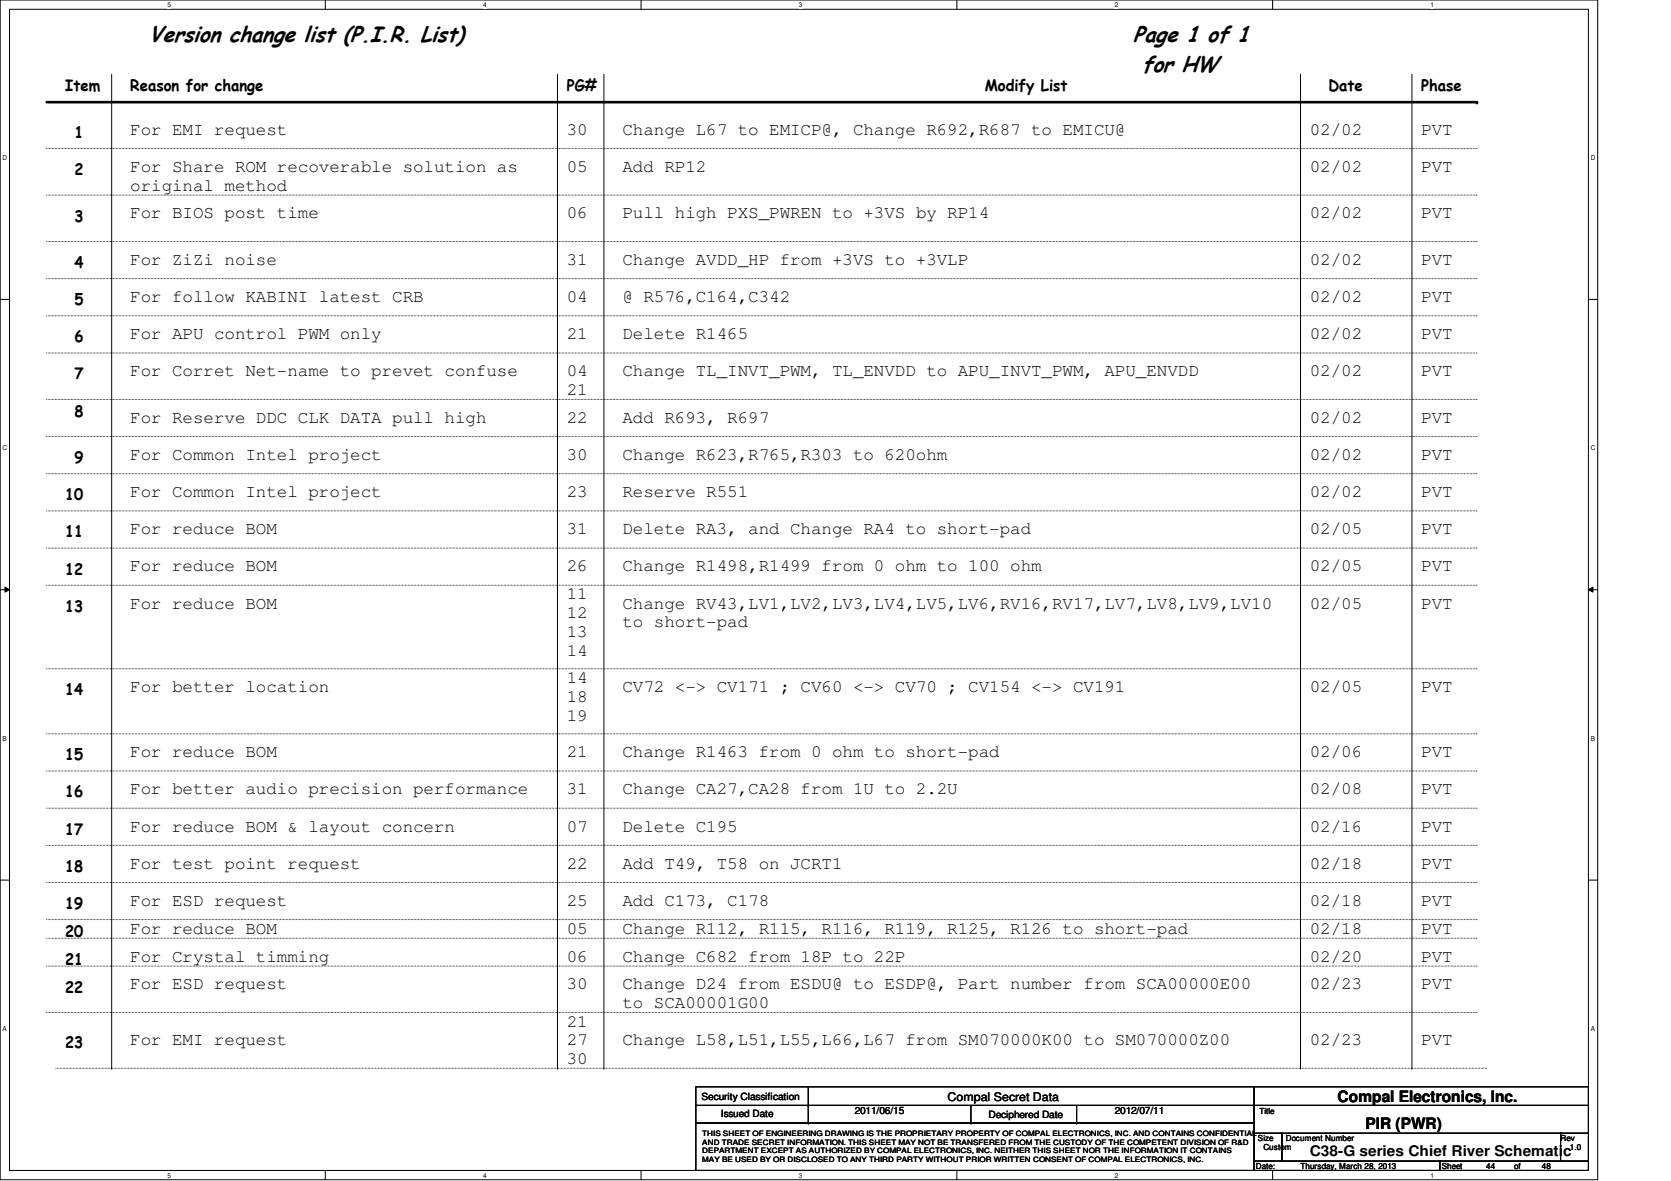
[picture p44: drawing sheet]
<svg xmlns="http://www.w3.org/2000/svg" width="297mm" height="210mm" viewBox="0 0 297 210" stroke-linecap="round" stroke-linejoin="round" font-family="sans-serif">
<defs><g id="words">
<g font-size="4">
<text x="26.5" y="7.5">Version change list (P.I.R. List)</text>
<text x="201.5" y="7.5">Page 1 of 1</text>
<text x="203" y="12.8">for HW</text>
</g>
<g font-size="3.1">
<text x="23.2" y="24">For EMI request</text>
<text x="100.7" y="24">30</text>
<text x="110.7" y="24">Change L67 to EMICP@, Change R692,R687 to EMICU@</text>
<text x="232.8" y="24">02/02</text>
<text x="252.6" y="24">PVT</text>
<text x="23.2" y="30.6">For Share ROM recoverable solution as</text>
<text x="23.2" y="33.9">original method</text>
<text x="100.7" y="30.6">05</text>
<text x="110.7" y="30.6">Add RP12</text>
<text x="232.8" y="30.6">02/02</text>
<text x="252.6" y="30.6">PVT</text>
<text x="23.2" y="38.8">For BIOS post time</text>
<text x="100.7" y="38.8">06</text>
<text x="110.7" y="38.8">Pull high PXS_PWREN to +3VS by RP14</text>
<text x="232.8" y="38.8">02/02</text>
<text x="252.6" y="38.8">PVT</text>
<text x="23.2" y="47.1">For ZiZi noise</text>
<text x="100.7" y="47.1">31</text>
<text x="110.7" y="47.1">Change AVDD_HP from +3VS to +3VLP</text>
<text x="232.8" y="47.1">02/02</text>
<text x="252.6" y="47.1">PVT</text>
<text x="23.2" y="53.7">For follow KABINI latest CRB</text>
<text x="100.7" y="53.7">04</text>
<text x="110.7" y="53.7">@ R576,C164,C342</text>
<text x="232.8" y="53.7">02/02</text>
<text x="252.6" y="53.7">PVT</text>
<text x="23.2" y="60.3">For APU control PWM only</text>
<text x="100.8" y="60.3">21</text>
<text x="110.7" y="60.3">Delete R1465</text>
<text x="232.8" y="60.3">02/02</text>
<text x="252.6" y="60.3">PVT</text>
<text x="23.2" y="66.9">For Corret Net-name to prevet confuse</text>
<text x="100.7" y="70.2">21</text>
<text x="100.7" y="66.9">04</text>
<text x="110.7" y="66.9">Change TL_INVT_PWM, TL_ENVDD to APU_INVT_PWM, APU_ENVDD</text>
<text x="232.8" y="66.9">02/02</text>
<text x="252.6" y="66.9">PVT</text>
<text x="23.2" y="75.1">For Reserve DDC CLK DATA pull high</text>
<text x="100.8" y="75.1">22</text>
<text x="110.7" y="75.1">Add R693, R697</text>
<text x="232.8" y="75.1">02/02</text>
<text x="252.6" y="75.1">PVT</text>
<text x="23.2" y="81.7">For Common Intel project</text>
<text x="100.8" y="81.7">30</text>
<text x="110.7" y="81.7">Change R623,R765,R303 to 620ohm</text>
<text x="232.8" y="81.7">02/02</text>
<text x="252.6" y="81.7">PVT</text>
<text x="23.2" y="88.3">For Common Intel project</text>
<text x="100.8" y="88.3">23</text>
<text x="110.7" y="88.3">Reserve R551</text>
<text x="232.8" y="88.3">02/02</text>
<text x="252.6" y="88.3">PVT</text>
<text x="23.2" y="95">For reduce BOM</text>
<text x="100.7" y="95">31</text>
<text x="110.7" y="95">Delete RA3, and Change RA4 to short-pad</text>
<text x="232.8" y="95">02/05</text>
<text x="252.6" y="95">PVT</text>
<text x="23.2" y="101.6">For reduce BOM</text>
<text x="100.7" y="101.6">26</text>
<text x="110.7" y="101.6">Change R1498,R1499 from 0 ohm to 100 ohm</text>
<text x="232.8" y="101.6">02/05</text>
<text x="252.6" y="101.6">PVT</text>
<text x="100.7" y="106.5">11</text>
<text x="23.2" y="108.2">For reduce BOM</text>
<text x="100.7" y="109.9">12</text>
<text x="100.7" y="113.2">13</text>
<text x="110.7" y="108.2">Change RV43,LV1,LV2,LV3,LV4,LV5,LV6,RV16,RV17,LV7,LV8,LV9,LV10</text>
<text x="110.7" y="111.5">to short-pad</text>
<text x="232.8" y="108.2">02/05</text>
<text x="252.6" y="108.2">PVT</text>
<text x="100.7" y="116.5">14</text>
<text x="23.2" y="123">For better location</text>
<text x="100.7" y="121.4">14</text>
<text x="100.7" y="124.7">18</text>
<text x="110.7" y="123">CV72 &lt;-&gt; CV171 ; CV60 &lt;-&gt; CV70 ; CV154 &lt;-&gt; CV191</text>
<text x="232.8" y="123">02/05</text>
<text x="252.6" y="123">PVT</text>
<text x="100.7" y="128.1">19</text>
<text x="23.2" y="134.6">For reduce BOM</text>
<text x="100.7" y="134.6">21</text>
<text x="110.7" y="134.6">Change R1463 from 0 ohm to short-pad</text>
<text x="232.8" y="134.6">02/06</text>
<text x="252.6" y="134.6">PVT</text>
<text x="23.2" y="141.2">For better audio precision performance</text>
<text x="100.7" y="141.2">31</text>
<text x="110.7" y="141.2">Change CA27,CA28 from 1U to 2.2U</text>
<text x="232.8" y="141.2">02/08</text>
<text x="252.6" y="141.2">PVT</text>
<text x="23.2" y="147.8">For reduce BOM &amp; layout concern</text>
<text x="100.7" y="147.8">07</text>
<text x="110.7" y="147.8">Delete C195</text>
<text x="232.8" y="147.8">02/16</text>
<text x="252.6" y="147.8">PVT</text>
<text x="23.2" y="154.4">For test point request</text>
<text x="100.7" y="154.4">22</text>
<text x="110.7" y="154.4">Add T49, T58 on JCRT1</text>
<text x="232.8" y="154.4">02/18</text>
<text x="252.6" y="154.4">PVT</text>
<text x="23.2" y="161">For ESD request</text>
<text x="100.7" y="161">25</text>
<text x="110.7" y="161">Add C173, C178</text>
<text x="232.8" y="161">02/18</text>
<text x="252.6" y="161">PVT</text>
<text x="23.2" y="165.9">For reduce BOM</text>
<text x="100.7" y="165.9">05</text>
<text x="110.7" y="165.9">Change R112, R115, R116, R119, R125, R126 to short-pad</text>
<text x="232.8" y="165.9">02/18</text>
<text x="252.6" y="165.9">PVT</text>
<text x="23.2" y="170.9">For Crystal timming</text>
<text x="100.7" y="170.9">06</text>
<text x="110.7" y="170.9">Change C682 from 18P to 22P</text>
<text x="232.8" y="170.9">02/20</text>
<text x="252.6" y="170.9">PVT</text>
<text x="23.2" y="175.9">For ESD request</text>
<text x="100.7" y="175.9">30</text>
<text x="110.7" y="179.2">to SCA00001G00</text>
<text x="110.7" y="175.9">Change D24 from ESDU@ to ESDP@, Part number from SCA00000E00</text>
<text x="232.8" y="175.9">02/23</text>
<text x="252.6" y="175.9">PVT</text>
<text x="23.2" y="185.8">For EMI request</text>
<text x="100.7" y="182.5">21</text>
<text x="100.7" y="185.8">27</text>
<text x="110.7" y="185.8">Change L58,L51,L55,L66,L67 from SM070000K00 to SM070000Z00</text>
<text x="232.8" y="185.8">02/23</text>
<text x="252.6" y="185.8">PVT</text>
<text x="100.7" y="189.1">30</text>
</g>
<g font-size="2.8">
<text x="11.6" y="16.3">Item</text>
<text x="23.2" y="16.3">Reason for change</text>
<text x="100.7" y="16.3">PG#</text>
<text x="175" y="16.3">Modify List</text>
<text x="236.1" y="16.3">Date</text>
<text x="252.6" y="16.3">Phase</text>
<text x="13.2" y="24.5">1</text>
<text x="13.2" y="31.1">2</text>
<text x="13.2" y="39.4">3</text>
<text x="13.2" y="47.6">4</text>
<text x="13.2" y="54.2">5</text>
<text x="13.2" y="60.8">6</text>
<text x="13.2" y="67.4">7</text>
<text x="13.2" y="74">8</text>
<text x="13.2" y="82.3">9</text>
<text x="11.6" y="88.9">10</text>
<text x="11.6" y="95.5">11</text>
<text x="11.6" y="102.1">12</text>
<text x="11.6" y="108.7">13</text>
<text x="11.6" y="123.6">14</text>
<text x="11.6" y="135.1">15</text>
<text x="11.6" y="141.7">16</text>
<text x="11.6" y="148.3">17</text>
<text x="11.6" y="154.9">18</text>
<text x="11.6" y="161.5">19</text>
<text x="11.6" y="166.5">20</text>
<text x="11.6" y="171.4">21</text>
<text x="11.6" y="176.4">22</text>
<text x="11.6" y="186.3">23</text>
<text x="237.8" y="195.8">Compal Electronics, Inc.</text>
<text x="242.7" y="200.7">PIR (PWR)</text>
</g>
<text font-size="2.6" x="232.8" y="205.5">C38-G series Chief River Schematic</text>
<text font-size="2.1" x="168.4" y="195.6">Compal Secret Data</text>
<g font-size="1.8">
<text x="124.7" y="195.5">Security Classification</text>
<text x="128.1" y="198.6">Issued Date</text>
<text x="151.9" y="198.1">2011/06/15</text>
<text x="175.7" y="198.8">Deciphered Date</text>
<text x="198.2" y="198.1">2012/07/11</text>
</g>
<g font-size="1.5">
<text x="223.9" y="198">Title</text>
<text x="223.6" y="202.8">Size</text>
<text x="228.6" y="202.8">Document Number</text>
<text x="277.4" y="202.8">Rev</text>
<text x="223.3" y="207.7">Date:</text>
<text x="224.6" y="204.4">Custom</text>
<text x="231.2" y="207.7">Thursday, March 28, 2013</text>
<text x="256.3" y="207.7">Sheet</text>
<text x="264.2" y="207.7">44</text>
<text x="269.2" y="207.7">of</text>
<text x="274.1" y="207.7">48</text>
<text x="279.1" y="204.4">1.0</text>
</g>
<g font-size="1.3">
<text x="124.8" y="201.9">THIS SHEET OF ENGINEERING DRAWING IS THE PROPRIETARY PROPERTY OF COMPAL ELECTRONICS, INC. AND CONTAINS CONFIDENTIAL</text>
<text x="124.8" y="203.5">AND TRADE SECRET INFORMATION. THIS SHEET MAY NOT BE TRANSFERED FROM THE CUSTODY OF THE COMPETENT DIVISION OF R&amp;D</text>
<text x="124.8" y="206.5">MAY BE USED BY OR DISCLOSED TO ANY THIRD PARTY WITHOUT PRIOR WRITTEN CONSENT OF COMPAL ELECTRONICS, INC.</text>
<text x="124.8" y="205">DEPARTMENT EXCEPT AS AUTHORIZED BY COMPAL ELECTRONICS, INC. NEITHER THIS SHEET NOR THE INFORMATION IT CONTAINS</text>
</g>
<g font-size="1.2">
<text x="29.8" y="1.3">5</text>
<text x="85.9" y="1.3">4</text>
<text x="142" y="1.3">3</text>
<text x="198.2" y="1.3">2</text>
<text x="254.3" y="1.3">1</text>
<text x=".5" y="28.5">D</text>
<text x="282.8" y="28.5">D</text>
<text x=".5" y="80.1">C</text>
<text x="282.8" y="80.1">C</text>
<text x=".5" y="131.7">B</text>
<text x="282.8" y="131.7">B</text>
<text x=".5" y="183.3">A</text>
<text x="282.8" y="183.3">A</text>
<text x="29.8" y="209.3">5</text>
<text x="85.9" y="209.3">4</text>
<text x="142" y="209.3">3</text>
<text x="198.2" y="209.3">2</text>
<text x="254.3" y="209.3">1</text>
</g>
</g></defs>
<path d="M0 0h284v209.7h-284zM1.7 1.7h280.7v206.3h-280.7z" fill="none" stroke="#000" stroke-width=".18"/>
<g fill="#fff">
<path d="M29.8 .2h.5v1.3h-.5z"/>
<path d="M29.8 208.2h.5v1.3h-.5z"/>
</g>
<path d="M57.8 0v1.7M57.8 208v1.7" fill="none" stroke="#000" stroke-width=".18"/>
<g fill="#fff">
<path d="M85.9 .2h.6v1.3h-.6z"/>
<path d="M85.9 208.2h.6v1.3h-.6z"/>
</g>
<path d="M114 0v1.7M114 208v1.7" fill="none" stroke="#000" stroke-width=".18"/>
<g fill="#fff">
<path d="M142 .2h.6v1.3h-.6z"/>
<path d="M142 208.2h.6v1.3h-.6z"/>
</g>
<path d="M170.1 0v1.7M170.1 208v1.7" fill="none" stroke="#000" stroke-width=".18"/>
<g fill="#fff">
<path d="M198.2 .2h.6v1.3h-.6z"/>
<path d="M198.2 208.2h.6v1.3h-.6z"/>
</g>
<path d="M226.2 0v1.7M226.2 208v1.7" fill="none" stroke="#000" stroke-width=".18"/>
<g fill="#fff">
<path d="M254.3 .2h.6v1.3h-.6z"/>
<path d="M254.3 208.2h.6v1.3h-.6z"/>
<path d="M.5 27.4h.8v1.3h-.8z"/>
<path d="M282.8 27.4h.8v1.3h-.8z"/>
<path d="M.5 79h.8v1.3h-.8z"/>
<path d="M282.8 79h.8v1.3h-.8z"/>
</g>
<path d="M0 53.2h1.7M282.4 53.2h1.6" fill="none" stroke="#000" stroke-width=".18"/>
<g fill="#fff">
<path d="M.5 130.6h.7v1.3h-.7z"/>
<path d="M282.8 130.6h.7v1.3h-.7z"/>
</g>
<path d="M0 104.8h1.7M.9 104.4l.8 .4-.8 .4zM282.4 104.8l.8-.4v.8zM282.4 104.8h1.6" fill="none" stroke="#000" stroke-width=".18"/>
<path d="M.9 104.4l.8 .4-.8 .4zM282.4 104.8l.8-.4v.8z" fill="#000"/>
<g fill="#fff">
<path d="M.5 182.2h.7v1.3h-.7z"/>
<path d="M282.8 182.2h.7v1.3h-.7z"/>
</g>
<g fill="none" stroke="#000" stroke-width=".18">
<path d="M19.9 13.2v176.7M99.1 13.2v176.7M107.4 13.2v176.7M231.2 13.2v176.7M251 13.2v176.7M0 156.4h1.7M282.4 156.4h1.6M19.9 189.9h.1M99.1 189.9h.1M107.4 189.9h.1M123.7 193.2h99.2v3.3h-99.2zM123.7 196.5h99.2v3.1h-99.2z"/>
<path d="M123.7 199.6h99.2v8.4h-99.2zM143.7 196.5h.1M143.7 199.6h.1M143.7 193.2v6.4M172.6 199.6h.1M172.6 196.5v3.1M191.4 199.6h.1M191.4 196.5v3.1M222.9 193.2h59.5v3.3h-59.5zM222.9 196.5h59.5v4.9h-59.5zM231.2 189.9h.1M251 189.9h.1"/>
<path d="M222.9 201.4h5v5h-5zM222.9 206.4h33v1.6h-33zM227.9 201.4h49.5v5h-49.5zM255.9 206.4h26.5v1.6h-26.5zM277.4 201.4h5v5h-5z"/>
</g>
<g fill="none" stroke="#000" stroke-width=".18" stroke-dasharray="0 .3">
<path d="M8.3 26.4h254.2M8.3 34.7h254.2M262.5 26.4h.1M262.5 34.7h.1M8.3 42.9h254.2M8.3 49.5h254.2M8.3 56.1h254.2M262.5 42.9h.1M262.5 49.5h.1M262.5 56.1h.1M8.3 62.7h254.2M8.3 71h254.2"/>
<path d="M8.3 77.6h254.2M262.5 62.7h.1M262.5 71h.1M262.5 77.6h.1M8.3 97.4h254.2M8.3 90.8h254.2M8.3 84.2h254.2M262.5 97.4h.1M262.5 90.8h.1M262.5 84.2h.1M8.3 104h254.2M8.3 118.9h254.2"/>
<path d="M262.5 104h.1M262.5 118.9h.1M8.3 130.4h254.2M8.3 137h254.2M262.5 130.4h.1M262.5 137h.1M8.3 143.6h254.2M8.3 150.2h254.2M8.3 156.8h254.2M262.5 143.6h.1M262.5 150.2h.1M262.5 156.8h.1"/>
<path d="M8.3 163.4h254.2M8.3 166.8h254.2M8.3 171.7h254.2M8.3 180h254.2M262.5 163.4h.1M262.5 166.8h.1M262.5 171.7h.1M262.5 180h.1M9.9 189.9h254.3M264.2 189.9h.1"/>
</g>
<path d="M8.3 18.2h254.2" fill="none" stroke="#000" stroke-width=".47"/>
<circle cx="262.5" cy="18.2" r=".23" fill="#000"/>
<use href="#words"/>
</svg>
